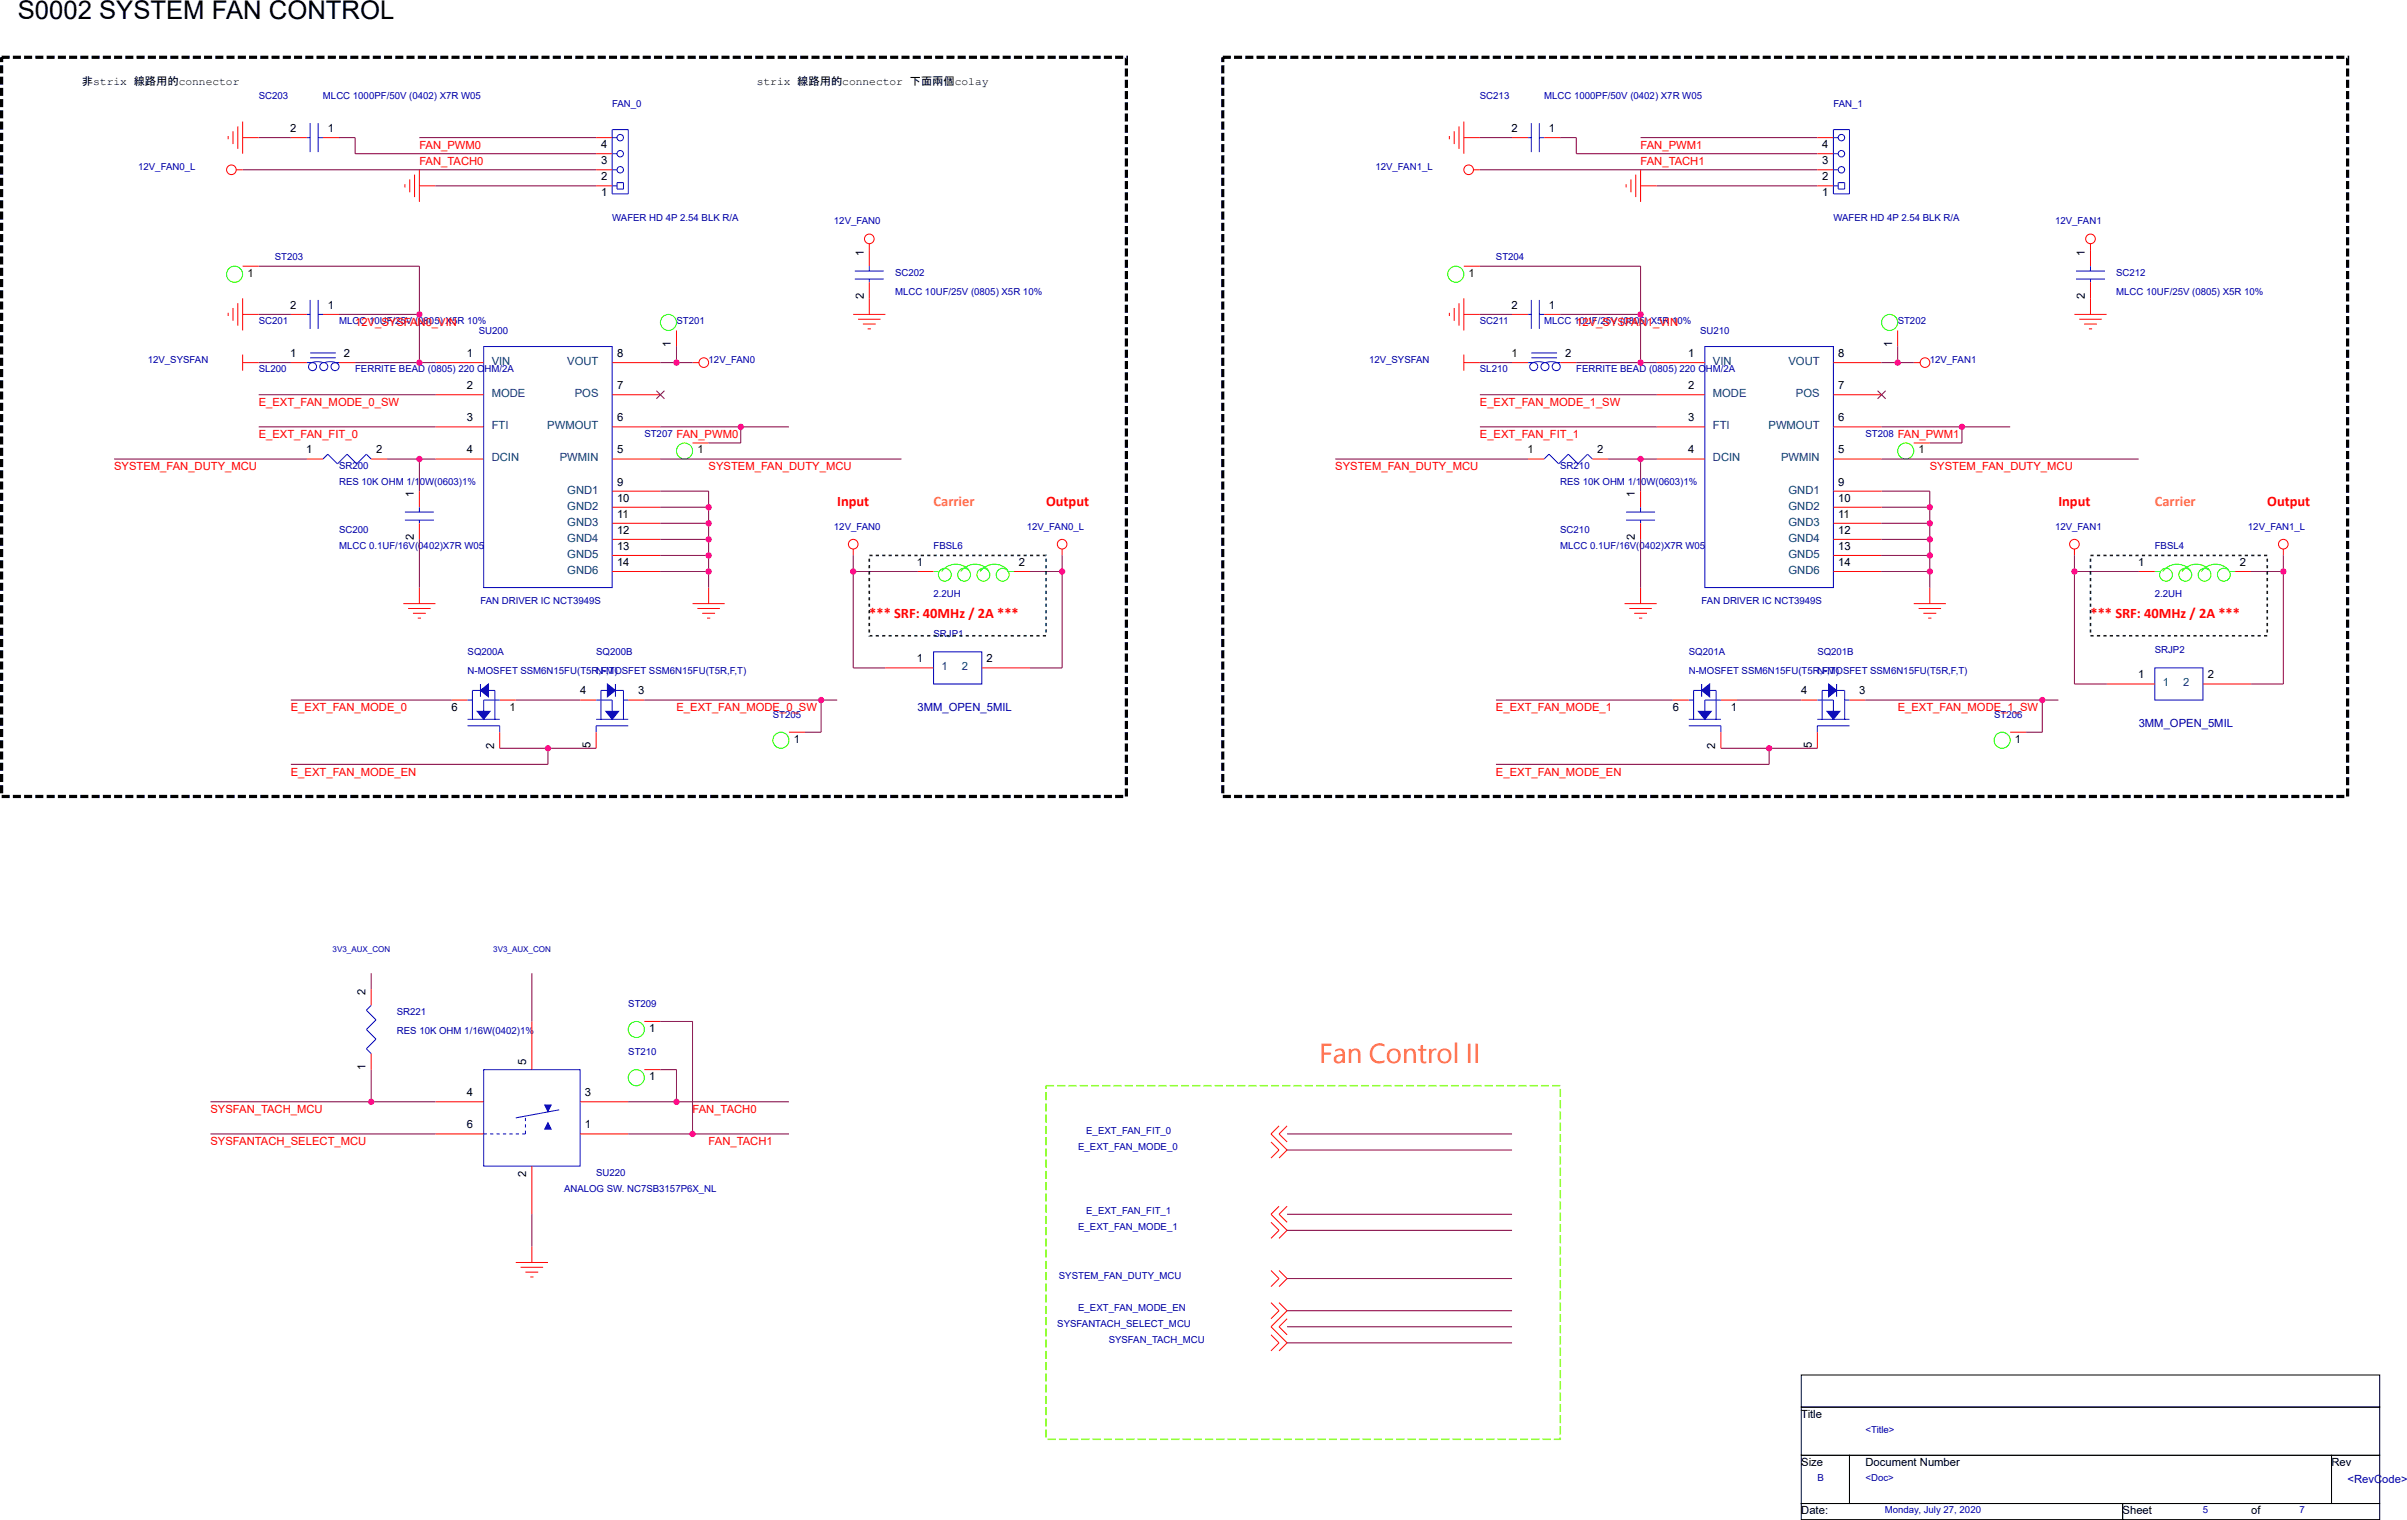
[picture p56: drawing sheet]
<svg xmlns="http://www.w3.org/2000/svg" width="271mm" height="171mm" viewBox="0 0 271 171" stroke-linecap="round" stroke-linejoin="round" font-family="sans-serif">
<defs><g id="words">
<text font-size="2.9" x="2" y="2.1">S0002 SYSTEM FAN CONTROL</text>
<text font-size="2.9" fill="#ff8000" x="148.7" y="119.9">Fan Control II</text>
<g font-size="1.6" fill="#f00">
<text x="94.4" y="57">Input</text>
<text x="117.9" y="57">Output</text>
<text x="232" y="57">Input</text>
<text x="255.6" y="57">Output</text>
<text x="98" y="69.7">*** SRF: 40MHz / 2A ***</text>
<text x="235.7" y="69.7">*** SRF: 40MHz / 2A ***</text>
</g>
<g font-size="1.6" fill="#ff8040">
<text x="105.2" y="57">Carrier</text>
<text x="242.9" y="57">Carrier</text>
</g>
<g font-size="1.3">
<text x="9.2" y="9.5">非strix 線路用的connector</text>
<text x="85.3" y="9.5">strix 線路用的connector 下面兩個colay</text>
<text x="32.7" y="14.9">2</text>
<text x="37" y="14.9">1</text>
<text x="67.8" y="16.7">4</text>
<text x="170.4" y="14.9">2</text>
<text x="174.6" y="14.9">1</text>
<text x="205.4" y="16.7">4</text>
<text x="67.8" y="22.1">1</text>
<text x="67.8" y="20.3">2</text>
<text x="67.8" y="18.5">3</text>
<text x="205.4" y="22.1">1</text>
<text x="205.4" y="20.3">2</text>
<text x="205.4" y="18.5">3</text>
<text x="97.4" y="28.8" transform="rotate(-90 97.4 28.8)">1</text>
<text x="235" y="28.8" transform="rotate(-90 235 28.8)">1</text>
<text x="27.9" y="31.2">1</text>
<text x="32.7" y="34.8">2</text>
<text x="37" y="34.8">1</text>
<text x="97.4" y="33.7" transform="rotate(-90 97.4 33.7)">2</text>
<text x="165.6" y="31.2">1</text>
<text x="170.4" y="34.8">2</text>
<text x="174.6" y="34.8">1</text>
<text x="235" y="33.7" transform="rotate(-90 235 33.7)">2</text>
<text x="32.7" y="40.2">1</text>
<text x="38.8" y="40.2">2</text>
<text x="52.6" y="40.2">1</text>
<text x="69.6" y="40.2">8</text>
<text x="75.6" y="39.1" transform="rotate(-90 75.6 39.1)">1</text>
<text x="170.4" y="40.2">1</text>
<text x="176.4" y="40.2">2</text>
<text x="190.3" y="40.2">1</text>
<text x="207.2" y="40.2">8</text>
<text x="213.3" y="39.1" transform="rotate(-90 213.3 39.1)">1</text>
<text x="52.6" y="43.9">2</text>
<text x="52.6" y="47.5">3</text>
<text x="69.6" y="47.5">6</text>
<text x="69.6" y="43.9">7</text>
<text x="190.3" y="43.9">2</text>
<text x="190.3" y="47.5">3</text>
<text x="207.2" y="47.5">6</text>
<text x="207.2" y="43.9">7</text>
<text x="34.5" y="51.1">1</text>
<text x="42.4" y="51.1">2</text>
<text x="52.6" y="51.1">4</text>
<text x="69.6" y="51.1">5</text>
<text x="78.6" y="51.1">1</text>
<text x="172.2" y="51.1">1</text>
<text x="180.1" y="51.1">2</text>
<text x="190.3" y="51.1">4</text>
<text x="207.2" y="51.1">5</text>
<text x="216.3" y="51.1">1</text>
<text x="46.6" y="56" transform="rotate(-90 46.6 56)">1</text>
<text x="69.6" y="54.7">9</text>
<text x="69.6" y="56.5">10</text>
<text x="69.6" y="58.4">11</text>
<text x="184.3" y="56" transform="rotate(-90 184.3 56)">1</text>
<text x="207.2" y="54.7">9</text>
<text x="207.2" y="56.5">10</text>
<text x="207.2" y="58.4">11</text>
<text x="46.6" y="60.9" transform="rotate(-90 46.6 60.9)">2</text>
<text x="69.6" y="60.2">12</text>
<text x="69.6" y="62">13</text>
<text x="69.6" y="63.8">14</text>
<text x="103.4" y="63.8">1</text>
<text x="114.8" y="63.8">2</text>
<text x="184.3" y="60.9" transform="rotate(-90 184.3 60.9)">2</text>
<text x="207.2" y="60.2">12</text>
<text x="207.2" y="62">13</text>
<text x="207.2" y="63.8">14</text>
<text x="241" y="63.8">1</text>
<text x="252.5" y="63.8">2</text>
<text x="103.4" y="74.7">1</text>
<text x="111.2" y="74.7">2</text>
<text x="241" y="76.5">1</text>
<text x="248.9" y="76.5">2</text>
<text x="50.9" y="80.1">6</text>
<text x="57.4" y="80.1">1</text>
<text x="65.4" y="78.3">4</text>
<text x="71.9" y="78.3">3</text>
<text x="89.5" y="83.7">1</text>
<text x="188.6" y="80.1">6</text>
<text x="195.1" y="80.1">1</text>
<text x="203.1" y="78.3">4</text>
<text x="209.6" y="78.3">3</text>
<text x="227.2" y="83.7">1</text>
<text x="55.7" y="84.4" transform="rotate(-90 55.7 84.4)">2</text>
<text x="66.6" y="84.4" transform="rotate(-90 66.6 84.4)">5</text>
<text x="193.4" y="84.4" transform="rotate(-90 193.4 84.4)">2</text>
<text x="204.2" y="84.4" transform="rotate(-90 204.2 84.4)">5</text>
<text x="41.2" y="112.2" transform="rotate(-90 41.2 112.2)">2</text>
<text x="73.2" y="116.3">1</text>
<text x="41.2" y="120.7" transform="rotate(-90 41.2 120.7)">1</text>
<text x="52.6" y="123.6">4</text>
<text x="59.3" y="120" transform="rotate(-90 59.3 120)">5</text>
<text x="65.9" y="123.6">3</text>
<text x="73.2" y="121.8">1</text>
<text x="52.6" y="127.2">6</text>
<text x="65.9" y="127.2">1</text>
<text x="59.3" y="132.7" transform="rotate(-90 59.3 132.7)">2</text>
<text x="203.1" y="159.8">Title</text>
<text x="203.1" y="165.2">Size</text>
<text x="210.3" y="165.2">Document Number</text>
<text x="262.8" y="165.2">Rev</text>
<text x="203.1" y="170.7">Date:</text>
<text x="239.3" y="170.7">Sheet</text>
<text x="253.8" y="170.7">of</text>
</g>
<g font-size="1.3" fill="#f00">
<text x="47.3" y="16.8">FAN_PWM0</text>
<text x="184.9" y="16.8">FAN_PWM1</text>
<text x="47.3" y="18.6">FAN_TACH0</text>
<text x="184.9" y="18.6">FAN_TACH1</text>
<text x="40" y="36.7">12V_SYSFAN0_VIN</text>
<text x="177.7" y="36.7">12V_SYSFAN1_VIN</text>
<text x="29.2" y="45.8">E_EXT_FAN_MODE_0_SW</text>
<text x="166.8" y="45.8">E_EXT_FAN_MODE_1_SW</text>
<text x="12.9" y="53">SYSTEM_FAN_DUTY_MCU</text>
<text x="29.2" y="49.4">E_EXT_FAN_FIT_0</text>
<text x="76.3" y="49.4">FAN_PWM0</text>
<text x="79.9" y="53">SYSTEM_FAN_DUTY_MCU</text>
<text x="150.5" y="53">SYSTEM_FAN_DUTY_MCU</text>
<text x="166.8" y="49.4">E_EXT_FAN_FIT_1</text>
<text x="213.9" y="49.4">FAN_PWM1</text>
<text x="217.6" y="53">SYSTEM_FAN_DUTY_MCU</text>
<text x="32.8" y="80.2">E_EXT_FAN_MODE_0</text>
<text x="76.3" y="80.2">E_EXT_FAN_MODE_0_SW</text>
<text x="168.6" y="80.2">E_EXT_FAN_MODE_1</text>
<text x="213.9" y="80.2">E_EXT_FAN_MODE_1_SW</text>
<text x="32.8" y="87.4">E_EXT_FAN_MODE_EN</text>
<text x="168.6" y="87.4">E_EXT_FAN_MODE_EN</text>
<text x="23.7" y="125.5">SYSFAN_TACH_MCU</text>
<text x="78.1" y="125.5">FAN_TACH0</text>
<text x="23.7" y="129.1">SYSFANTACH_SELECT_MCU</text>
<text x="79.9" y="129.1">FAN_TACH1</text>
</g>
<g font-size="1.3" fill="#004080">
<text x="55.4" y="41.1">VIN</text>
<text x="64" y="41.1">VOUT</text>
<text x="193.1" y="41.1">VIN</text>
<text x="201.6" y="41.1">VOUT</text>
<text x="55.4" y="44.8">MODE</text>
<text x="64.8" y="44.8">POS</text>
<text x="193.1" y="44.8">MODE</text>
<text x="202.5" y="44.8">POS</text>
<text x="55.4" y="48.4">FTI</text>
<text x="55.4" y="52">DCIN</text>
<text x="61.7" y="48.4">PWMOUT</text>
<text x="63.1" y="52">PWMIN</text>
<text x="193.1" y="48.4">FTI</text>
<text x="193.1" y="52">DCIN</text>
<text x="199.4" y="48.4">PWMOUT</text>
<text x="200.8" y="52">PWMIN</text>
<text x="64" y="55.6">GND1</text>
<text x="64" y="57.5">GND2</text>
<text x="64" y="59.3">GND3</text>
<text x="201.6" y="55.6">GND1</text>
<text x="201.6" y="57.5">GND2</text>
<text x="201.6" y="59.3">GND3</text>
<text x="64" y="61.1">GND4</text>
<text x="64" y="62.9">GND5</text>
<text x="64" y="64.7">GND6</text>
<text x="201.6" y="61.1">GND4</text>
<text x="201.6" y="62.9">GND5</text>
<text x="201.6" y="64.7">GND6</text>
<text x="106.2" y="75.6">1</text>
<text x="108.4" y="75.6">2</text>
<text x="243.8" y="77.4">1</text>
<text x="246.1" y="77.4">2</text>
</g>
<g font-size="1.3" fill="#0000a0">
<text x="103.4" y="80.2">3MM_OPEN_5MIL</text>
<text x="241.1" y="82">3MM_OPEN_5MIL</text>
<text x="264.7" y="167.1">&lt;RevCode&gt;</text>
</g>
<g font-size="1.1" fill="#0000a0">
<text x="29.2" y="11.2">SC203</text>
<text x="36.4" y="11.2">MLCC 1000PF/50V (0402) X7R W05</text>
<text x="166.8" y="11.2">SC213</text>
<text x="174.1" y="11.2">MLCC 1000PF/50V (0402) X7R W05</text>
<text x="69" y="12.1">FAN_0</text>
<text x="206.7" y="12.1">FAN_1</text>
<text x="15.6" y="19.1">12V_FAN0_L</text>
<text x="155.1" y="19.1">12V_FAN1_L</text>
<text x="31" y="29.3">ST203</text>
<text x="69" y="24.9">WAFER HD 4P 2.54 BLK R/A</text>
<text x="94" y="25.3">12V_FAN0</text>
<text x="168.6" y="29.3">ST204</text>
<text x="206.7" y="24.9">WAFER HD 4P 2.54 BLK R/A</text>
<text x="231.7" y="25.3">12V_FAN1</text>
<text x="100.9" y="31.1">SC202</text>
<text x="100.9" y="33.3">MLCC 10UF/25V (0805) X5R 10%</text>
<text x="238.6" y="31.1">SC212</text>
<text x="238.6" y="33.3">MLCC 10UF/25V (0805) X5R 10%</text>
<text x="16.7" y="40.9">12V_SYSFAN</text>
<text x="29.2" y="42">SL200</text>
<text x="29.2" y="36.5">SC201</text>
<text x="38.2" y="36.5">MLCC 10UF/25V (0805) X5R 10%</text>
<text x="40" y="42">FERRITE BEAD (0805) 220 OHM/2A</text>
<text x="54" y="37.6">SU200</text>
<text x="76.3" y="36.5">ST201</text>
<text x="79.9" y="40.9">12V_FAN0</text>
<text x="154.3" y="40.9">12V_SYSFAN</text>
<text x="166.8" y="36.5">SC211</text>
<text x="166.8" y="42">SL210</text>
<text x="174.1" y="36.5">MLCC 10UF/25V (0805) X5R 10%</text>
<text x="177.7" y="42">FERRITE BEAD (0805) 220 OHM/2A</text>
<text x="191.7" y="37.6">SU210</text>
<text x="213.9" y="36.5">ST202</text>
<text x="217.6" y="40.9">12V_FAN1</text>
<text x="38.2" y="52.8">SR200</text>
<text x="72.6" y="49.2">ST207</text>
<text x="175.9" y="52.8">SR210</text>
<text x="210.3" y="49.2">ST208</text>
<text x="38.2" y="54.6">RES 10K OHM 1/10W(0603)1%</text>
<text x="94" y="59.7">12V_FAN0</text>
<text x="115.8" y="59.7">12V_FAN0_L</text>
<text x="175.9" y="54.6">RES 10K OHM 1/10W(0603)1%</text>
<text x="231.7" y="59.7">12V_FAN1</text>
<text x="253.4" y="59.7">12V_FAN1_L</text>
<text x="38.2" y="60.1">SC200</text>
<text x="38.2" y="61.9">MLCC 0.1UF/16V(0402)X7R W05</text>
<text x="105.2" y="61.9">FBSL6</text>
<text x="175.9" y="60.1">SC210</text>
<text x="175.9" y="61.9">MLCC 0.1UF/16V(0402)X7R W05</text>
<text x="242.9" y="61.9">FBSL4</text>
<text x="54.2" y="68">FAN DRIVER IC NCT3949S</text>
<text x="105.2" y="67.3">2.2UH</text>
<text x="105.2" y="71.9">SRJP1</text>
<text x="191.8" y="68">FAN DRIVER IC NCT3949S</text>
<text x="242.9" y="67.3">2.2UH</text>
<text x="52.7" y="73.8">SQ200A</text>
<text x="52.7" y="76">N-MOSFET SSM6N15FU(T5R,F,T)</text>
<text x="67.2" y="73.8">SQ200B</text>
<text x="67.2" y="76">N-MOSFET SSM6N15FU(T5R,F,T)</text>
<text x="190.4" y="73.8">SQ201A</text>
<text x="190.4" y="76">N-MOSFET SSM6N15FU(T5R,F,T)</text>
<text x="204.9" y="73.8">SQ201B</text>
<text x="204.9" y="76">N-MOSFET SSM6N15FU(T5R,F,T)</text>
<text x="242.9" y="73.7">SRJP2</text>
<text x="87.1" y="80.9">ST205</text>
<text x="224.8" y="80.9">ST206</text>
<text x="70.8" y="113.5">ST209</text>
<text x="44.7" y="114.4">SR221</text>
<text x="44.7" y="116.6">RES 10K OHM 1/16W(0402)1%</text>
<text x="70.8" y="118.9">ST210</text>
<text x="121.5" y="129.6">E_EXT_FAN_MODE_0</text>
<text x="122.5" y="127.8">E_EXT_FAN_FIT_0</text>
<text x="63.6" y="134.3">ANALOG SW. NC7SB3157P6X_NL</text>
<text x="67.2" y="132.5">SU220</text>
<text x="122.5" y="136.9">E_EXT_FAN_FIT_1</text>
<text x="121.5" y="138.7">E_EXT_FAN_MODE_1</text>
<text x="119.2" y="149.6">SYSFANTACH_SELECT_MCU</text>
<text x="119.4" y="144.1">SYSTEM_FAN_DUTY_MCU</text>
<text x="121.5" y="147.8">E_EXT_FAN_MODE_EN</text>
<text x="125" y="151.4">SYSFAN_TACH_MCU</text>
<text x="210.3" y="161.5">&lt;Title&gt;</text>
<text x="204.9" y="167">B</text>
<text x="210.3" y="167">&lt;Doc&gt;</text>
<text x="212.5" y="170.6">Monday, July 27, 2020</text>
<text x="248.3" y="170.6">5</text>
<text x="259.2" y="170.6">7</text>
</g>
<g font-size=".9" fill="#0000a0">
<text x="37.5" y="107.4">3V3_AUX_CON</text>
<text x="55.6" y="107.4">3V3_AUX_CON</text>
</g>
</g></defs>
<g fill="none" stroke="#0f0" stroke-width=".11">
<path d="M105.2 64.4h.6M109.2 64.2a1.99 1.99 0 0 0-3 .2M111.4 64.2a1.99 1.99 0 0 0-3.1 .2M113.6 64.2a1.99 1.99 0 0 0-3.1 .2M113.6 64.4h.7M242.9 64.4h.6M246.9 64.2a1.99 1.99 0 0 0-3.1 .2M249.1 64.2a1.99 1.99 0 0 0-3.1 .2M251.2 64.2a1.99 1.99 0 0 0-3 .2M251.2 64.4h.8"/>
<circle cx="26.4" cy="30.9" r=".91"/>
<circle cx="75.4" cy="36.3" r=".91"/>
<circle cx="164.1" cy="30.9" r=".91"/>
<circle cx="213" cy="36.3" r=".91"/>
<circle cx="77.2" cy="50.8" r=".91"/>
<circle cx="214.8" cy="50.8" r=".91"/>
<circle cx="106.5" cy="64.8" r=".72"/>
<circle cx="108.7" cy="64.8" r=".72"/>
<circle cx="110.9" cy="64.8" r=".72"/>
<circle cx="113" cy="64.8" r=".72"/>
<circle cx="244.2" cy="64.8" r=".72"/>
<circle cx="246.4" cy="64.8" r=".72"/>
<circle cx="248.5" cy="64.8" r=".72"/>
<circle cx="250.7" cy="64.8" r=".72"/>
<circle cx="88" cy="83.4" r=".91"/>
<circle cx="225.7" cy="83.4" r=".91"/>
<circle cx="71.7" cy="116.1" r=".91"/>
<circle cx="71.7" cy="121.5" r=".91"/>
</g>
<g fill="none" stroke="#f00" stroke-width=".11">
<path d="M25.7 15.3v.4M26.3 14.8v1.4M26.6 19.1h.8M26.8 14.2v2.6M27.4 15.5h1.8M27.4 13.7v3.6M32.8 15.5h1.8M36.4 15.5h1.8M46.7 19.7v2.5M47.3 19.1v3.7M67.2 15.5h1.8M67.2 19.1h1.8"/>
<path d="M67.2 17.3h1.8M163.4 15.3v.4M163.9 14.8v1.4M164.5 14.2v2.6M165 15.5h1.8M165 13.7v3.6M166.1 19.1h.7M170.5 15.5h1.8M174.1 15.5h1.8M184.4 19.7v2.5M184.9 19.1v3.7M204.9 15.5h1.8"/>
<path d="M204.9 19.1h1.8M204.9 17.3h1.8M25.7 35.3v.3M26.3 34.7v1.5M26.8 34.2v2.5M27.4 30h1.8M27.4 35.4h1.8M27.4 33.6v3.7M27.4 40v1.8M32.8 35.4h1.8M36.4 35.4h1.8M45.6 20.8v.3"/>
<path d="M46.2 20.2v1.5M47.3 21h1.8M67.2 21h1.8M76.3 37.3v1.8M96.2 35.4h3.6M96.7 36h2.6M97.3 36.5h1.4M97.8 37.1h.4M98 27.5v2.5M98 31.8v3.6M163.4 35.3v.3M163.9 34.7v1.5"/>
<path d="M164.5 34.2v2.5M165 30h1.8M165 35.4h1.8M165 33.6v3.7M165 40v1.8M170.5 35.4h1.8M174.1 35.4h1.8M183.3 20.8v.3M183.9 20.2v1.5M184.9 21h1.9M204.9 21h1.8M213.9 37.3v1.8"/>
<path d="M233.9 35.4h3.6M234.4 36h2.5M234.9 36.5h1.5M235.5 37.1h.3M235.7 27.5v2.5M235.7 31.8v3.6M27.4 40.9h1.8M32.8 40.9h1.8M34.6 51.7h1.8M38.2 40.9h1.8M41.8 51.7h1.9M47.3 55.4v1.8"/>
<path d="M47.3 59v1.8M49.1 51.7h5.4M49.1 40.9h5.4M49.1 44.5h5.4M49.1 48.1h5.4M69 51.7h5.4M69 40.9h5.4M69 44.5h5.4M69 48.1h5.4M69 55.4h5.4M69 57.2h5.4M69 59h5.4"/>
<path d="M78.1 40.9h.7M78.1 49.9h1.8M165 40.9h1.8M170.5 40.9h1.8M172.3 51.7h1.8M175.9 40.9h1.8M179.5 51.7h1.8M184.9 55.4v1.8M184.9 59v1.8M186.8 51.7h5.4M186.8 40.9h5.4M186.8 44.5h5.4"/>
<path d="M186.8 48.1h5.4M206.7 51.7h5.4M206.7 40.9h5.4M206.7 44.5h5.4M206.7 48.1h5.4M206.7 55.4h5.4M206.7 57.2h5.4M206.7 59h5.4M215.7 40.9h.8M215.7 49.9h1.9M45.5 68h3.6M46 68.6h2.5"/>
<path d="M46.6 69.1h1.4M47.1 69.7h.4M47.3 66.2v1.8M50.9 78.9h1.8M56.3 78.9h1.8M65.4 78.9h1.8M69 60.8h5.4M69 62.6h5.4M69 64.4h5.4M70.8 78.9h1.8M78.1 68h3.6M78.6 68.6h2.6"/>
<path d="M79.2 69.1h1.4M79.7 69.7h.4M79.9 66.2v1.8M96.2 61.9v.7M99.8 75.3h5.4M103.4 64.4h1.8M110.7 75.3h5.4M114.3 64.4h1.8M119.7 61.9v.7M183.1 68h3.7M183.7 68.6h2.5M184.2 69.1h1.5"/>
<path d="M184.8 69.7h.3M184.9 66.2v1.8M188.6 78.9h1.8M194 78.9h1.8M203.1 78.9h1.8M206.7 60.8h5.4M206.7 62.6h5.4M206.7 64.4h5.4M208.5 78.9h1.8M215.7 68h3.7M216.3 68.6h2.5M216.8 69.1h1.5"/>
<path d="M217.4 69.7h.3M217.6 66.2v1.8M233.9 61.9v.7M237.5 77.1h5.4M241.1 64.4h1.8M248.3 77.1h5.5M252 64.4h1.8M257.4 61.9v.7M56.3 82.5v1.9M67.2 82.5v1.9M88.9 82.5h1.9M194 82.5v1.9"/>
<path d="M204.9 82.5v1.9M226.6 82.5h1.8M41.8 111.5v1.8M41.8 118.8v1.8M60 115.1v5.5M72.6 115.1h1.8M49.1 127.8h5.4M49.1 124.2h5.4M60 131.4v5.5M65.4 127.8h5.4M65.4 124.2h5.4M72.6 120.6h1.8"/>
<path d="M58.1 142.3h3.7M58.7 142.9h2.5M59.2 143.4h1.5M59.8 143.9h.3M60 140.5v1.8"/>
<circle cx="26.1" cy="19.1" r=".54"/>
<circle cx="165.6" cy="19.1" r=".54"/>
<circle cx="98" cy="26.9" r=".54"/>
<circle cx="235.7" cy="26.9" r=".54"/>
<circle cx="79.3" cy="40.9" r=".54"/>
<circle cx="217" cy="40.9" r=".54"/>
<circle cx="96.2" cy="61.3" r=".54"/>
<circle cx="119.7" cy="61.3" r=".54"/>
<circle cx="233.9" cy="61.3" r=".54"/>
<circle cx="257.4" cy="61.3" r=".54"/>
</g>
<g fill="none" stroke="#00f" stroke-width=".11">
<path d="M34.6 15.5h.4M35 13.9v3.2M35.9 15.5h.5M35.9 13.9v3.2M69 15.5h.6M69 14.6h1.8v7.3h-1.8zM69 19.1h.6M69 17.3h.6M172.3 15.5h.3M172.6 13.9v3.2M173.5 13.9v3.2M173.5 15.5h.6"/>
<path d="M206.7 15.5h.5M206.7 14.6h1.8v7.3h-1.8zM206.7 19.1h.5M206.7 17.3h.5M34.6 35.4h.4M35 33.8v3.3M35 39.8h2.9M35.9 35.4h.5M35.9 33.8v3.3M54.5 39.1h14.5v27.1h-14.5zM69 21h.6M69.6 20.6h.7v.7h-.7z"/>
<path d="M96.4 30.6h3.2M96.4 31.5h3.2M98 30v.6M98 31.5v.3M172.3 35.4h.3M172.6 33.8v3.3M172.6 39.8h2.9M173.5 33.8v3.3M173.5 35.4h.6M192.2 39.1h14.5v27.1h-14.5zM206.7 21h.5M207.2 20.6h.8v.7h-.8z"/>
<path d="M234 30.6h3.3M234 31.5h3.3M235.7 30v.6M235.7 31.5v.3M34.6 40.9h.5a1.89 1.89 0 0 1 1.3 0M35 40.3h2.9M36.6 40.9a1.89 1.89 0 0 1 1.3 0M37.7 40.9h.5M45.6 57.7h3.3M45.6 58.6h3.3M47.3 57.2v.5M47.3 58.6v.4"/>
<path d="M172.3 40.9h.5a1.89 1.89 0 0 1 1.3 0M172.6 40.3h2.9M174.3 40.9a1.89 1.89 0 0 1 1.2 0M175.3 40.9h.6M183.3 57.7h3.3M183.3 58.6h3.3M184.9 57.2v.5M184.9 58.6v.4M52.7 78.9h.6M54.2 77.8h-.9v3.3M54.2 77.1v1.5M55.1 77.8h.7v3.3"/>
<path d="M56.3 78.9h-1.8v1.3M67.2 78.9h1.8v1.3M68.5 77.8h-.8v3.3M69.4 77.8h.9v3.3M69.4 77.1v1.5M70.3 78.9h.5M105.2 73.5h5.5v3.6h-5.5zM190.4 78.9h.5M191.8 77.8h-.9v3.3M191.8 77.1v1.5M192.7 77.8h.8v3.3M194 78.9h-1.8v1.3"/>
<path d="M204.9 78.9h1.8v1.3M206.1 77.8h-.7v3.3M207 77.8h1v3.3M207 77.1v1.5M208 78.9h.5M242.9 75.3h5.4v3.6h-5.4zM52.7 81.1h3.6M52.7 81.8h3.6v.7M67.2 81.1h3.6M70.8 81.8h-3.6v.7M190.4 81.1h3.6M190.4 81.8h3.6v.7"/>
<path d="M204.9 81.1h3.6M208.5 81.8h-3.6v.7M54.5 120.6h10.9v10.8h-10.9z"/>
<circle cx="69.9" cy="19.1" r=".36"/>
<circle cx="69.9" cy="15.5" r=".36"/>
<circle cx="69.9" cy="17.3" r=".36"/>
<circle cx="207.6" cy="19.1" r=".36"/>
<circle cx="207.6" cy="15.5" r=".36"/>
<circle cx="207.6" cy="17.3" r=".36"/>
<circle cx="35.2" cy="41.3" r=".45"/>
<circle cx="36.5" cy="41.3" r=".45"/>
<circle cx="37.8" cy="41.3" r=".45"/>
<circle cx="172.9" cy="41.3" r=".45"/>
<circle cx="174.2" cy="41.3" r=".45"/>
<circle cx="175.4" cy="41.3" r=".45"/>
</g>
<g fill="#000" stroke="#00f" stroke-width=".11">
<path d="M37 51.2l-.6 .5zM37 51.2l1 1.1zM39.1 51.2l-1.1 1.1zM39.1 51.2l1.1 1.1zM40.2 52.3l1.1-1.1zM41.3 51.2l.5 .5zM174.1 51.7l.5-.5zM174.6 51.2l1.1 1.1zM175.7 52.3l1.1-1.1zM176.8 51.2l1.1 1.1zM179 51.2l-1.1 1.1zM179 51.2l.5 .5z"/>
<path d="M41.3 113.9l.5-.6zM42.4 115l-1.1 1.1zM42.4 117.1l-1.1 1.1zM41.3 118.2l.5 .6zM41.3 113.9l1.1 1.1zM41.3 116.1l1.1 1zM58.1 126l4.9-.9z"/>
</g>
<g fill="#00f" stroke="#00f" stroke-width=".11">
<path d="M68.3 80.2h1.4l-.7 .9z"/>
<path d="M68.5 77.1l.9 .7-.9 .8z"/>
<path d="M53.8 80.2h1.4l-.7 .9z"/>
<path d="M54.2 77.8l.9-.7v1.5z"/>
<path d="M191.5 80.2h1.4l-.7 .9z"/>
<path d="M191.8 77.8l.9-.7v1.5z"/>
<path d="M61.4 124.6h.7l-.3 .7z"/>
<path d="M61.8 126.6l.3 .7h-.7z"/>
<path d="M206 80.2h1.4l-.7 .9z"/>
<path d="M206.1 77.1l.9 .7-.9 .8z"/>
</g>
<path d="M74 44l.9 1zM74.9 44l-.9 1zM211.7 44l.9 1zM211.7 45l.9-1z" fill="#000" stroke="#804000" stroke-width=".11"/>
<path d="M54.5 127.8h4.7M59.2 127.8v-2" fill="none" stroke="#00f" stroke-width=".11" stroke-dasharray=".4 .4" stroke-linecap="butt"/>
<g fill="#000" stroke="#f00" stroke-width=".11">
<path d="M144.2 126.9l-.9 .9zM143.3 127.8l.9 .9zM144.2 136l-.9 .9zM143.3 136.9l.9 .9zM144.2 127.8l.9-.9zM144.2 127.8l.9 .9zM143.3 128.7l.9 .9zM144.2 129.6l-.9 .9zM145.1 136l-.9 .9zM144.2 136.9l.9 .9zM143.3 137.8l.9 .9zM144.2 138.7l-.9 .9z"/>
<path d="M144.2 130.5l.9-.9zM144.2 128.7l.9 .9zM145.1 138.7l-.9 .9zM144.2 137.8l.9 .9zM143.3 149.6l.9 .9zM143.3 149.6l.9-.9zM143.3 143.2l.9 .9zM144.2 144.1l-.9 .9zM143.3 146.8l.9 1zM144.2 147.8l-.9 .9zM144.2 149.6l.9 .9zM144.2 149.6l.9-.9z"/>
<path d="M143.3 150.5l.9 .9zM144.2 151.4l-.9 .9zM144.2 145l.9-.9zM144.2 143.2l.9 .9zM145.1 147.8l-.9 .9zM144.2 146.8l.9 1zM144.2 152.3l.9-.9zM144.2 150.5l.9 .9z"/>
</g>
<path d="M203.1 155h65.2v3.6h-65.2zM203.1 158.6h65.2v5.5h-65.2zM203.1 164.1h5.4v5.4h-5.4zM203.1 169.5h36.2v1.8h-36.2zM208.5 164.1h54.3v5.4h-54.3zM239.3 169.5h29v1.8h-29zM262.8 164.1h5.5v5.4h-5.5z" fill="none" stroke="#000" stroke-width=".11"/>
<g fill="none" stroke="#800040" stroke-width=".11">
<path d="M27.4 19.1h39.8M29.2 15.5h3.6M38.2 15.5h1.8v1.8h27.2M47.3 15.5h19.9M166.8 15.5h3.7M166.8 19.1h38.1M175.9 15.5h1.8v1.8h27.2M184.9 15.5h20M29.2 35.4h3.6M29.2 30h18.1v10.9M38.2 35.4h9.1M49.1 21h18.1"/>
<path d="M76.3 39.1v1.8M166.8 35.4h3.7M166.8 30h18.1v10.9M175.9 35.4h9M186.8 21h18.1M213.9 39.1v1.8M12.9 51.7h21.7M29.2 44.5h19.9M29.2 48.1h19.9M29.2 40.9h3.6M40 40.9h9.1M43.7 51.7h5.4"/>
<path d="M47.3 51.7v3.7M74.4 48.1h14.5M74.4 51.7h27.2M74.4 40.9h3.7M74.4 55.4h5.5v10.8M74.4 57.2h5.5M74.4 59h5.5M83.5 48.1v1.8h-3.6M150.5 51.7h21.8M166.8 44.5h20M166.8 48.1h20M166.8 40.9h3.7"/>
<path d="M177.7 40.9h9.1M181.3 51.7h5.5M184.9 51.7v3.7M212.1 48.1h14.5M212.1 51.7h29M212.1 40.9h3.6M212.1 55.4h5.5v10.8M212.1 57.2h5.5M212.1 59h5.5M221.2 48.1v1.8h-3.6M32.8 78.9h18.1M47.3 60.8v5.4"/>
<path d="M58.1 78.9h7.3M72.6 78.9h21.8M74.4 60.8h5.5M74.4 62.6h5.5M74.4 64.4h5.5M92.6 78.9v3.6h-1.8M96.2 64.4h7.2M96.2 62.6v12.7h3.6M116.1 64.4h3.6M119.7 62.6v12.7h-3.6M168.6 78.9h20M184.9 60.8v5.4"/>
<path d="M195.8 78.9h7.3M210.3 78.9h21.7M212.1 60.8h5.5M212.1 62.6h5.5M212.1 64.4h5.5M230.2 78.9v3.6h-1.8M233.9 64.4h7.2M233.9 62.6v14.5h3.6M253.8 64.4h3.6M257.4 62.6v14.5h-3.6M56.3 84.4h10.9M61.8 84.4v1.8h-29"/>
<path d="M194 84.4h10.9M199.4 84.4v1.8h-30.8M41.8 109.7v1.8M60 109.7v5.4M74.4 115.1h3.7v12.7M23.7 124.2h25.4M23.7 127.8h25.4M41.8 120.6v3.6M60 136.9v3.6M70.8 124.2h18.1M70.8 127.8h18.1M74.4 120.6h1.9v3.6"/>
<path d="M145.1 127.8h25.4M145.1 129.6h25.4M145.1 136.9h25.4M145.1 138.7h25.4M145.1 144.1h25.4M145.1 147.8h25.4M145.1 149.6h25.4M145.1 151.4h25.4"/>
</g>
<g fill="#f0f">
<circle cx="47.3" cy="35.4" r=".36"/>
<circle cx="184.9" cy="35.4" r=".36"/>
<circle cx="47.3" cy="40.9" r=".36"/>
<circle cx="76.3" cy="40.9" r=".36"/>
<circle cx="184.9" cy="40.9" r=".36"/>
<circle cx="83.5" cy="48.1" r=".36"/>
<circle cx="221.2" cy="48.1" r=".36"/>
<circle cx="47.3" cy="51.7" r=".36"/>
<circle cx="184.9" cy="51.7" r=".36"/>
<circle cx="79.9" cy="59" r=".36"/>
<circle cx="79.9" cy="57.2" r=".36"/>
<circle cx="217.6" cy="57.2" r=".36"/>
<circle cx="217.6" cy="59" r=".36"/>
<circle cx="79.9" cy="60.8" r=".36"/>
<circle cx="217.6" cy="60.8" r=".36"/>
<circle cx="79.9" cy="62.6" r=".36"/>
<circle cx="217.6" cy="62.6" r=".36"/>
<circle cx="79.9" cy="64.4" r=".36"/>
<circle cx="217.6" cy="64.4" r=".36"/>
<circle cx="92.6" cy="78.9" r=".36"/>
<circle cx="230.2" cy="78.9" r=".36"/>
<circle cx="61.8" cy="84.4" r=".36"/>
<circle cx="199.4" cy="84.4" r=".36"/>
<circle cx="76.3" cy="124.2" r=".36"/>
<circle cx="41.8" cy="124.2" r=".36"/>
<circle cx="78.1" cy="127.8" r=".36"/>
<circle cx="213.9" cy="40.9" r=".36"/>
<circle cx="96.2" cy="64.4" r=".36"/>
<circle cx="119.7" cy="64.4" r=".36"/>
<circle cx="233.9" cy="64.4" r=".36"/>
<circle cx="257.4" cy="64.4" r=".36"/>
</g>
<path d="M.2 6.5h126.8v83.3h-126.8zM137.9 6.5h126.8v83.3h-126.8z" fill="none" stroke="#000" stroke-width=".36" stroke-dasharray=".9 .4" stroke-linecap="butt"/>
<path d="M117.9 122.4h58v39.8h-58z" fill="none" stroke="#80ff00" stroke-width=".18" stroke-dasharray=".9 .4" stroke-linecap="butt"/>
<path d="M98 62.6h19.9v9.1h-19.9zM235.7 62.6h19.9v9.1h-19.9z" fill="none" stroke="#008000" stroke-width=".18" stroke-dasharray=".4 .4" stroke-linecap="butt"/>
<use href="#words"/>
</svg>
